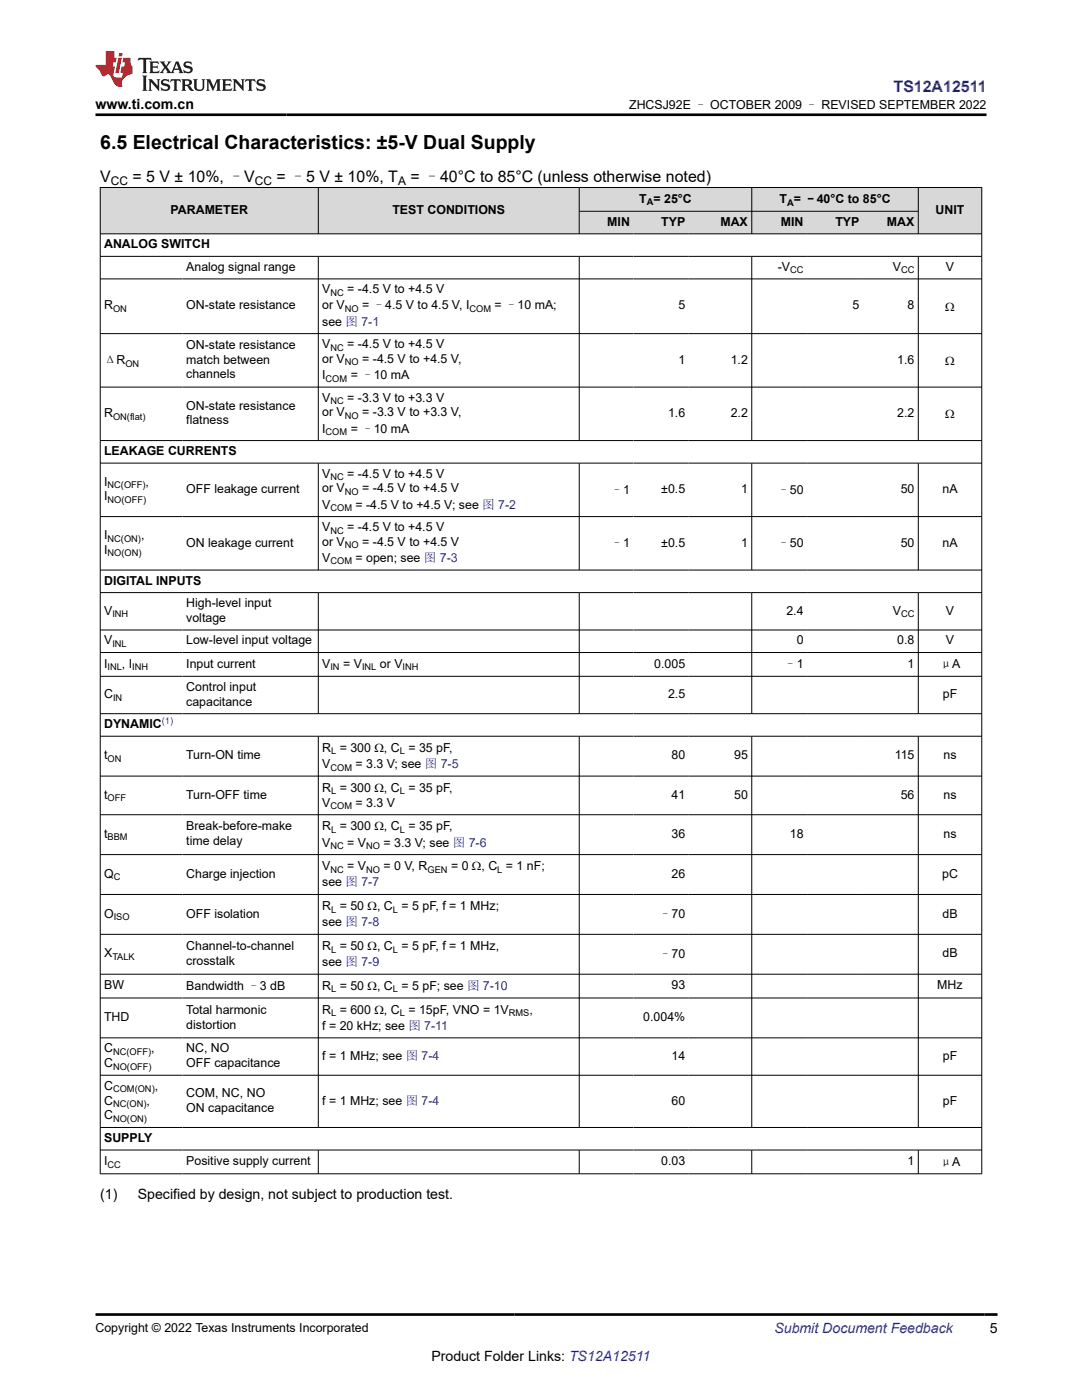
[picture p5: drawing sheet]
<svg xmlns="http://www.w3.org/2000/svg" width="216mm" height="279mm" viewBox="0 0 216 279" stroke-linecap="round" stroke-linejoin="round" font-family="sans-serif">
<defs><g id="words">
<text font-size="3.9" x="20" y="29.8">6.5 Electrical Characteristics: ±5-V Dual Supply</text>
<text font-size="3.2" fill="#00f" x="178.3" y="18.3">TS12A12511</text>
<g font-size="3.2">
<text x="20" y="36.3">V</text>
<text x="26.4" y="36.3">= 5 V ± 10%, –V</text>
<text x="55.2" y="36.3">= –5 V ± 10%, T</text>
<text x="81.9" y="36.3">= –40°C to 85°C (unless otherwise noted)</text>
</g>
<g font-size="2.8">
<text x="19.1" y="21.7">www.ti.com.cn</text>
<text x="20" y="239.3">(1)</text>
<text x="27.5" y="239.3">Specified by design, not subject to production test.</text>
<text x="197.5" y="266.1">5</text>
<text x="86.1" y="271.7">Product Folder Links: TS12A12511</text>
</g>
<text font-size="2.8" fill="#00f" x="154.5" y="266.1">Submit Document Feedback</text>
<g font-size="2.5">
<text x="125.5" y="21.8">ZHCSJ92E – OCTOBER 2009 – REVISED SEPTEMBER 2022</text>
<text x="127.5" y="40.4">T = 25°C</text>
<text x="155.5" y="40.6">T = –40°C to 85°C</text>
<text x="34" y="42.7">PARAMETER</text>
<text x="78.3" y="42.7">TEST CONDITIONS</text>
<text x="121.2" y="45.1">MIN</text>
<text x="131.9" y="45.1">TYP</text>
<text x="143.7" y="45.1">MAX</text>
<text x="155.8" y="45.1">MIN</text>
<text x="166.7" y="45.1">TYP</text>
<text x="177" y="45.1">MAX</text>
<text x="186.7" y="42.7">UNIT</text>
<text x="20.8" y="49.6">ANALOG SWITCH</text>
<text x="37.2" y="54.1">Analog signal range</text>
<text x="64.3" y="58.5">V</text>
<text x="69.3" y="58.5">= -4.5 V to +4.5 V</text>
<text x="155.2" y="54.1">-V</text>
<text x="178.1" y="54.1">V</text>
<text x="188.7" y="54.1">V</text>
<text x="20.8" y="61.8">R</text>
<text x="37.2" y="61.8">ON-state resistance</text>
<text x="64.3" y="65">see 图 7-1</text>
<text x="64.3" y="61.8">or V</text>
<text x="72.3" y="61.8">= –4.5 V to 4.5 V, I</text>
<text x="98.7" y="61.8">= –10 mA;</text>
<text x="135.4" y="61.8">5</text>
<text x="170.1" y="61.8">5</text>
<text x="181.1" y="61.8">8</text>
<text x="188.6" y="62">Ω</text>
<text x="37.2" y="69.6">ON-state resistance</text>
<text x="64.3" y="69.5">V</text>
<text x="69.3" y="69.5">= -4.5 V to +4.5 V</text>
<text x="20.8" y="72.7">ΔR</text>
<text x="37.2" y="72.6">match between</text>
<text x="37.2" y="75.5">channels</text>
<text x="64.3" y="72.4">or V</text>
<text x="64.3" y="75.6">I</text>
<text x="70" y="75.6">= –10 mA</text>
<text x="72.3" y="72.4">= -4.5 V to +4.5 V,</text>
<text x="135.4" y="72.6">1</text>
<text x="145.8" y="72.6">1.2</text>
<text x="179" y="72.6">1.6</text>
<text x="188.6" y="72.8">Ω</text>
<text x="20.8" y="83.2">R</text>
<text x="37.2" y="81.7">ON-state resistance</text>
<text x="64.3" y="80.1">V</text>
<text x="64.3" y="83.1">or V</text>
<text x="69.3" y="80.1">= -3.3 V to +3.3 V</text>
<text x="72.3" y="83.1">= -3.3 V to +3.3 V,</text>
<text x="133.3" y="83.2">1.6</text>
<text x="145.8" y="83.2">2.2</text>
<text x="179" y="83.2">2.2</text>
<text x="188.6" y="83.5">Ω</text>
<text x="37.2" y="84.7">flatness</text>
<text x="64.3" y="86.3">I</text>
<text x="70" y="86.3">= –10 mA</text>
<text x="20.8" y="90.8">LEAKAGE CURRENTS</text>
<text x="64.3" y="95.3">V</text>
<text x="69.3" y="95.3">= -4.5 V to +4.5 V</text>
<text x="20.8" y="99.9">I</text>
<text x="20.8" y="96.9">I</text>
<text x="29.1" y="96.9">,</text>
<text x="37.2" y="98.4">OFF leakage current</text>
<text x="64.3" y="98.3">or V</text>
<text x="64.3" y="101.5">V</text>
<text x="70.9" y="101.5">= -4.5 V to +4.5 V; see 图 7-2</text>
<text x="72.3" y="98.3">= -4.5 V to +4.5 V</text>
<text x="121.9" y="98.5">–1</text>
<text x="132" y="98.4">±0.5</text>
<text x="147.9" y="98.4">1</text>
<text x="155.1" y="98.5">–50</text>
<text x="179.7" y="98.4">50</text>
<text x="188.1" y="98.4">nA</text>
<text x="20.8" y="107.6">I</text>
<text x="28.1" y="107.6">,</text>
<text x="64.3" y="106">V</text>
<text x="69.3" y="106">= -4.5 V to +4.5 V</text>
<text x="20.8" y="110.6">I</text>
<text x="37.2" y="109.1">ON leakage current</text>
<text x="64.3" y="108.9">or V</text>
<text x="64.3" y="112.2">V</text>
<text x="70.9" y="112.2">= open; see 图 7-3</text>
<text x="72.3" y="108.9">= -4.5 V to +4.5 V</text>
<text x="121.9" y="109.2">–1</text>
<text x="132" y="109.1">±0.5</text>
<text x="147.9" y="109.1">1</text>
<text x="155.1" y="109.2">–50</text>
<text x="179.7" y="109.1">50</text>
<text x="188.1" y="109.1">nA</text>
<text x="20.8" y="116.7">DIGITAL INPUTS</text>
<text x="20.8" y="122.6">V</text>
<text x="37.2" y="121.2">High-level input</text>
<text x="37.2" y="124.1">voltage</text>
<text x="156.9" y="122.6">2.4</text>
<text x="178.1" y="122.6">V</text>
<text x="188.7" y="122.6">V</text>
<text x="20.8" y="128.6">V</text>
<text x="37.2" y="128.6">Low-level input voltage</text>
<text x="159" y="128.6">0</text>
<text x="179" y="128.6">0.8</text>
<text x="188.7" y="128.6">V</text>
<text x="20.8" y="133.2">I</text>
<text x="24.3" y="133.2">, I</text>
<text x="37.2" y="133.2">Input current</text>
<text x="37.2" y="137.9">Control input</text>
<text x="64.3" y="133.2">V</text>
<text x="68.5" y="133.2">= V</text>
<text x="75.8" y="133.2">or V</text>
<text x="130.6" y="133.2">0.005</text>
<text x="156.5" y="133.4">–1</text>
<text x="181.1" y="133.2">1</text>
<text x="187.5" y="133.4">μA</text>
<text x="20.8" y="139.3">C</text>
<text x="37.2" y="140.8">capacitance</text>
<text x="133.3" y="139.3">2.5</text>
<text x="188.1" y="139.3">pF</text>
<text x="20.8" y="145.3">DYNAMIC</text>
<text x="20.8" y="151.5">t</text>
<text x="37.2" y="151.5">Turn-ON time</text>
<text x="64.3" y="150.1">R = 300 Ω, C = 35 pF,</text>
<text x="64.3" y="153.3">V</text>
<text x="70.9" y="153.3">= 3.3 V; see 图 7-5</text>
<text x="134" y="151.5">80</text>
<text x="146.5" y="151.5">95</text>
<text x="178.5" y="151.5">115</text>
<text x="188.3" y="151.5">ns</text>
<text x="20.8" y="159.4">t</text>
<text x="37.2" y="159.4">Turn-OFF time</text>
<text x="64.3" y="158">R = 300 Ω, C = 35 pF,</text>
<text x="64.3" y="161">V</text>
<text x="70.9" y="161">= 3.3 V</text>
<text x="134" y="159.4">41</text>
<text x="146.5" y="159.4">50</text>
<text x="179.7" y="159.4">56</text>
<text x="188.3" y="159.4">ns</text>
<text x="20.8" y="167.2">t</text>
<text x="37.2" y="165.7">Break-before-make</text>
<text x="64.3" y="165.7">R = 300 Ω, C = 35 pF,</text>
<text x="134" y="167.2">36</text>
<text x="157.6" y="167.2">18</text>
<text x="188.3" y="167.2">ns</text>
<text x="37.2" y="168.7">time delay</text>
<text x="64.3" y="168.9">V</text>
<text x="64.3" y="173.7">V</text>
<text x="69.3" y="168.9">= V</text>
<text x="69.3" y="173.7">= V</text>
<text x="76.5" y="168.9">= 3.3 V; see 图 7-6</text>
<text x="76.5" y="173.7">= 0 V, R</text>
<text x="90" y="173.7">= 0 Ω, C = 1 nF;</text>
<text x="20.8" y="175.2">Q</text>
<text x="37.2" y="175.2">Charge injection</text>
<text x="64.3" y="176.9">see 图 7-7</text>
<text x="134" y="175.2">26</text>
<text x="188" y="175.2">pC</text>
<text x="20.8" y="183.1">O</text>
<text x="37.2" y="183.1">OFF isolation</text>
<text x="64.3" y="181.6">R = 50 Ω, C = 5 pF, f = 1 MHz;</text>
<text x="64.3" y="184.9">see 图 7-8</text>
<text x="131.5" y="183.3">–70</text>
<text x="188.1" y="183.1">dB</text>
<text x="20.8" y="191.1">X</text>
<text x="37.2" y="189.6">Channel-to-channel</text>
<text x="64.3" y="189.6">R = 50 Ω, C = 5 pF, f = 1 MHz,</text>
<text x="131.5" y="191.2">–70</text>
<text x="188.1" y="191.1">dB</text>
<text x="20.8" y="197.4">BW</text>
<text x="37.2" y="192.6">crosstalk</text>
<text x="37.2" y="197.6">Bandwidth –3 dB</text>
<text x="64.3" y="192.8">see 图 7-9</text>
<text x="64.3" y="197.6">R = 50 Ω, C = 5 pF; see 图 7-10</text>
<text x="134" y="197.4">93</text>
<text x="187" y="197.4">MHz</text>
<text x="20.8" y="203.8">THD</text>
<text x="37.2" y="202.3">Total harmonic</text>
<text x="64.3" y="202.3">R = 600 Ω, C = 15pF, VNO = 1V</text>
<text x="105.6" y="202.3">,</text>
<text x="128.4" y="203.8">0.004%</text>
<text x="37.2" y="205.3">distortion</text>
<text x="64.3" y="205.5">f = 20 kHz; see 图 7-11</text>
<text x="20.8" y="213">C</text>
<text x="20.8" y="210">C</text>
<text x="30.2" y="210">,</text>
<text x="37.2" y="210">NC, NO</text>
<text x="37.2" y="213">OFF capacitance</text>
<text x="64.3" y="211.6">f = 1 MHz; see 图 7-4</text>
<text x="134" y="211.5">14</text>
<text x="188.1" y="211.5">pF</text>
<text x="20.8" y="220.4">C</text>
<text x="20.8" y="217.5">C</text>
<text x="29.2" y="220.4">,</text>
<text x="30.9" y="217.5">,</text>
<text x="37.2" y="219">COM, NC, NO</text>
<text x="37.2" y="221.9">ON capacitance</text>
<text x="64.3" y="220.6">f = 1 MHz; see 图 7-4</text>
<text x="134" y="220.4">60</text>
<text x="188.1" y="220.4">pF</text>
<text x="20.8" y="223.4">C</text>
<text x="20.8" y="227.9">SUPPLY</text>
<text x="20.8" y="232.5">I</text>
<text x="37.2" y="232.5">Positive supply current</text>
<text x="131.9" y="232.5">0.03</text>
<text x="181.1" y="232.5">1</text>
<text x="187.5" y="232.6">μA</text>
<text x="19.1" y="265.8">Copyright © 2022 Texas Instruments Incorporated</text>
</g>
<g font-size="2.4">
<text x="22.1" y="36.9">CC</text>
<text x="50.9" y="36.9">CC</text>
<text x="79.4" y="36.9">A</text>
</g>
<g font-size="1.9">
<text x="129.1" y="40.9">A</text>
<text x="157" y="41.1">A</text>
<text x="65.9" y="59">NC</text>
<text x="157.7" y="54.5">CC</text>
<text x="179.8" y="54.5">CC</text>
<text x="22.6" y="62.3">ON</text>
<text x="68.8" y="62.3">NO</text>
<text x="93.7" y="62.3">COM</text>
<text x="65.9" y="70">NC</text>
<text x="25" y="73.2">ON</text>
<text x="65" y="76.1">COM</text>
<text x="68.8" y="72.9">NO</text>
<text x="22.6" y="83.7">ON(flat)</text>
<text x="65.9" y="80.6">NC</text>
<text x="68.8" y="83.6">NO</text>
<text x="65" y="86.8">COM</text>
<text x="65.9" y="95.8">NC</text>
<text x="21.5" y="97.4">NC(OFF)</text>
<text x="21.5" y="100.4">NO(OFF)</text>
<text x="65.9" y="102">COM</text>
<text x="68.8" y="98.8">NO</text>
<text x="65.9" y="106.5">NC</text>
<text x="21.5" y="108.1">NC(ON)</text>
<text x="21.5" y="111">NO(ON)</text>
<text x="65.9" y="112.7">COM</text>
<text x="68.8" y="109.4">NO</text>
<text x="22.4" y="123.1">INH</text>
<text x="179.8" y="123.1">CC</text>
<text x="22.4" y="129.1">INL</text>
<text x="21.5" y="133.7">INL</text>
<text x="26.4" y="133.7">INH</text>
<text x="65.9" y="133.7">IN</text>
<text x="72.2" y="133.7">INL</text>
<text x="80.3" y="133.7">INH</text>
<text x="22.6" y="139.8">IN</text>
<text x="21.5" y="152">ON</text>
<text x="65.9" y="153.8">COM</text>
<text x="66.1" y="150.6">L</text>
<text x="79.8" y="150.6">L</text>
<text x="21.5" y="159.9">OFF</text>
<text x="65.9" y="161.5">COM</text>
<text x="66.1" y="158.5">L</text>
<text x="79.8" y="158.5">L</text>
<text x="21.5" y="167.7">BBM</text>
<text x="66.1" y="166.2">L</text>
<text x="79.8" y="166.2">L</text>
<text x="65.9" y="169.4">NC</text>
<text x="73.1" y="169.4">NO</text>
<text x="22.7" y="175.7">C</text>
<text x="65.9" y="174.2">NC</text>
<text x="73.1" y="174.2">NO</text>
<text x="85.3" y="174.2">GEN</text>
<text x="99.2" y="174.2">L</text>
<text x="22.7" y="183.6">ISO</text>
<text x="66.1" y="182.1">L</text>
<text x="78.4" y="182.1">L</text>
<text x="22.4" y="191.6">TALK</text>
<text x="66.1" y="190.1">L</text>
<text x="78.4" y="190.1">L</text>
<text x="66.1" y="198.1">L</text>
<text x="66.1" y="202.8">L</text>
<text x="78.4" y="198.1">L</text>
<text x="79.8" y="202.8">L</text>
<text x="101.5" y="202.8">RMS</text>
<text x="22.6" y="210.5">NC(OFF)</text>
<text x="22.6" y="213.5">NO(OFF)</text>
<text x="22.6" y="218">COM(ON)</text>
<text x="22.6" y="220.9">NC(ON)</text>
<text x="22.6" y="223.9">NO(ON)</text>
<text x="21.5" y="233">CC</text>
</g>
<text font-size="1.9" fill="#00f" x="32.3" y="144.5">(1)</text>
</g></defs>
<g fill="#d8d8d8">
<path d="M20 37.4h175.9v4.8h-175.9z" fill-rule="evenodd"/>
<path d="M20.1 37.5h43.4v9.1h-43.4z" fill-rule="evenodd"/>
<path d="M63.6 37.5h51.9v9.1h-51.9z" fill-rule="evenodd"/>
<path d="M115.6 37.5h34.3v4.6h-34.3z" fill-rule="evenodd"/>
<path d="M150.1 37.5h33.1v4.6h-33.1z" fill-rule="evenodd"/>
<path d="M183.3 37.5h12.5v9.1h-12.5z" fill-rule="evenodd"/>
<path d="M115.6 42.2h10.8v4.4h-10.8z" fill-rule="evenodd"/>
<path d="M126.4 42.2h11v4.4h-11z" fill-rule="evenodd"/>
<path d="M137.4 42.2h12.5v4.4h-12.5z" fill-rule="evenodd"/>
<path d="M150.1 42.2h10.9v4.4h-10.9z" fill-rule="evenodd"/>
<path d="M161 42.2h11.2v4.4h-11.2z" fill-rule="evenodd"/>
<path d="M172.2 42.2h11v4.4h-11z" fill-rule="evenodd"/>
</g>
<g fill="none" stroke="#000" stroke-width=".2">
<path d="M19.9 37.4h176.1M20 37.4v196.9M63.5 37.4v9.3M115.6 37.4v9.3M150 37.4v9.3M183.2 37.4v9.3M195.9 37.4v196.9M19.9 46.7h176.1M19.9 51.2h176.1M19.9 55.7h176.1M63.5 51.2v36.8M115.6 51.2v36.8"/>
<path d="M115.6 42.2h67.7M150 51.2v36.8M183.2 51.2v36.8M19.9 66.6h176.1M19.9 77.3h176.1M19.9 87.9h176.1M19.9 92.4h176.1M63.5 92.4v21.4M115.6 92.4v21.4M150 92.4v21.4M183.2 92.4v21.4M19.9 103.1h176.1"/>
<path d="M19.9 113.8h176.1M19.9 118.3h176.1M63.5 118.3v24.2M115.6 118.3v24.2M150 118.3v24.2M183.2 118.3v24.2M19.9 125.7h176.1M19.9 130.2h176.1M19.9 135h176.1M19.9 142.4h176.1M19.9 146.9h176.1M19.9 154.9h176.1"/>
<path d="M63.5 146.9v78.2M115.6 146.9v78.2M150 146.9v78.2M183.2 146.9v78.2M19.9 162.6h176.1M19.9 170.6h176.1M19.9 178.5h176.1M19.9 186.5h176.1M19.9 194.4h176.1M19.9 199.2h176.1M19.9 207.1h176.1M19.9 214.6h176.1"/>
<path d="M19.9 225h176.1M19.9 229.5h176.1M19.9 234.3h176.1M63.5 229.5v4.8M115.6 229.5v4.8M150 229.5v4.8M183.2 229.5v4.8"/>
</g>
<path d="M27.7 11.6l-.2 .5 .5-.2h.6v.1v2.2l-.2 .4h1l-.2-.4v-2.2v-.1h.5l.5 .2-.1-.5zM29.8 12.3l.2 .4v1.5l-.2 .4h1.9l.1-.6a1.08 1.08 0 0 1-1.3 .2v-.7h.6l.4 .2v-.7l-.4 .2h-.6v-.5l.2-.2a1 1 0 0 1 1 .3l-.1-.5zM31.8 12.3l1 1.1-1 1.2h.9l-.2-.2 .4-.8 .5 .8-.2 .2h1.6l-.2-.2 .1-.5h1l.1 .5-.1 .2h.9l-.2-.3-.8-2h-.5l-1 2.2-.8-1.1 .9-1.1h-.8l.2 .2-.5 .6-.3-.6 .1-.2zM35.2 12.7l.4 1h-.8zM36.8 12.4a.65 .65 0 0 0-.2 .7 .65 .65 0 0 0 .6 .5l.7 .1 .1 .3a.79 .79 0 0 1-.7 .4 .79 .79 0 0 1-.7-.5l.1 .7 .2-.1a.93 .93 0 0 0 1.1 .1 .93 .93 0 0 0 .4-1 1.46 1.46 0 0 0-1.2-.6l-.1-.3a1.09 1.09 0 0 1 1.2 .2l-.2-.6-.1 .1-.6-.2zM28.4 15.1l.2 .4v2.2l-.2 .4h1l-.2-.4v-2.2l.2-.4zM29.6 15.8l.2 .4v1.5l-.2 .4h.8l-.3-.4v-1.3l1.7 1.8v-2l.2-.4h-.8l.2 .2 .1 1.1-1.2-1.3zM32.3 15.9a.65 .65 0 0 0-.2 .8 .65 .65 0 0 0 .7 .4l.6 .2 .1 .2a.79 .79 0 0 1-.7 .4 .79 .79 0 0 1-.7-.5l.1 .7 .2-.1a.93 .93 0 0 0 1.1 .1 .93 .93 0 0 0 .4-.9 1.46 1.46 0 0 0-1.2-.6l-.1-.4a1.09 1.09 0 0 1 1.2 .2l-.2-.6-.1 .1-.6-.1zM34.1 15.8l-.1 .6a.63 .63 0 0 1 .7-.3l.1 1.6-.3 .4h1l-.2-.4v-1.6a.66 .66 0 0 1 .8 .3l-.1-.6zM36.2 15.8l.2 .4v1.5l-.2 .4h.9l-.2-.2v-.7h.5l.1 .2a.79 .79 0 0 0 1.2 .6l-1-.9a.61 .61 0 0 0 .6-.6 .61 .61 0 0 0-.5-.7zM36.9 16.1h.2a.47 .47 0 0 1 .5 .1 .47 .47 0 0 1 .1 .5l-.2 .1-.6 .1zM38.5 15.8l.2 .2a2.27 2.27 0 0 0 .4 2 1.04 1.04 0 0 0 1.7-.7v-1.3l.2-.2h-.8l.2 .4v1.1a.6 .6 0 0 1-.6 .6 .6 .6 0 0 1-.6-.6v-1.1l.3-.4zM41.1 15.8l.2 .4v1.5l-.2 .4h.7l-.2-.4v-1.4l.9 1.9 .8-1.9v1.4l-.2 .4h1l-.3-.4v-1.5l.3-.4h-.8l-.7 1.5-.7-1.5zM44.3 15.8l.2 .4v1.5l-.2 .4h1.9l.1-.6a1.09 1.09 0 0 1-1.3 .2v-.7h.6l.4 .2v-.6l-.4 .2h-.6v-.6l.2-.1a1.01 1.01 0 0 1 1 .3l-.1-.6zM46.4 15.8l.3 .4v1.5l-.3 .4h.8l-.2-.4v-1.3l1.6 1.8v-2l.2-.4h-.7l.2 .2v1.1l-1.2-1.3zM49 15.8l-.1 .6a.63 .63 0 0 1 .8-.3v1.6l-.3 .4h1l-.2-.4v-1.6a.66 .66 0 0 1 .8 .3l-.1-.6zM51.4 15.9a.65 .65 0 0 0-.2 .8 .65 .65 0 0 0 .6 .4l.6 .2 .2 .2a.79 .79 0 0 1-.8 .4 .79 .79 0 0 1-.6-.5l.1 .7 .2-.1a.93 .93 0 0 0 1 .1 .93 .93 0 0 0 .5-.9 1.46 1.46 0 0 0-1.3-.6l-.1-.4a1.09 1.09 0 0 1 1.3 .2l-.2-.6-.2 .1-.5-.1z" fill="#231f20"/>
<path d="M21.1 10.2v2.8h-2.1l.1 .3 .9 1a.95 .95 0 0 0 .9 .9 .59 .59 0 0 1 .6-.4 .59 .59 0 0 1 .5 .4l.4 .7a1.59 1.59 0 0 0 2.1 1.4 1.61 1.61 0 0 1 1-2.3l1-.3-.1-1.5a1.59 1.59 0 0 1-.4-1.7h-1.4l-.2 .9h.5l-.1 .9h-.5l-.2 1v.2l.4 .1-.2 .9h-.6a.73 .73 0 0 1-1.1-.7l.3-1.5h-.5l.2-.9h.5l.2-.9h-.5v-1.3zM23.6 11.5l-.6 3.1h.7l.6-3.1zM23.8 10.6l-.1 .6h.7l.1-.6z" fill="#ed1c24"/>
<path d="M19.1 22.9h177.8M19.1 262.3h179.9" fill="none" stroke="#000" stroke-width=".53"/>
<use href="#words"/>
</svg>
